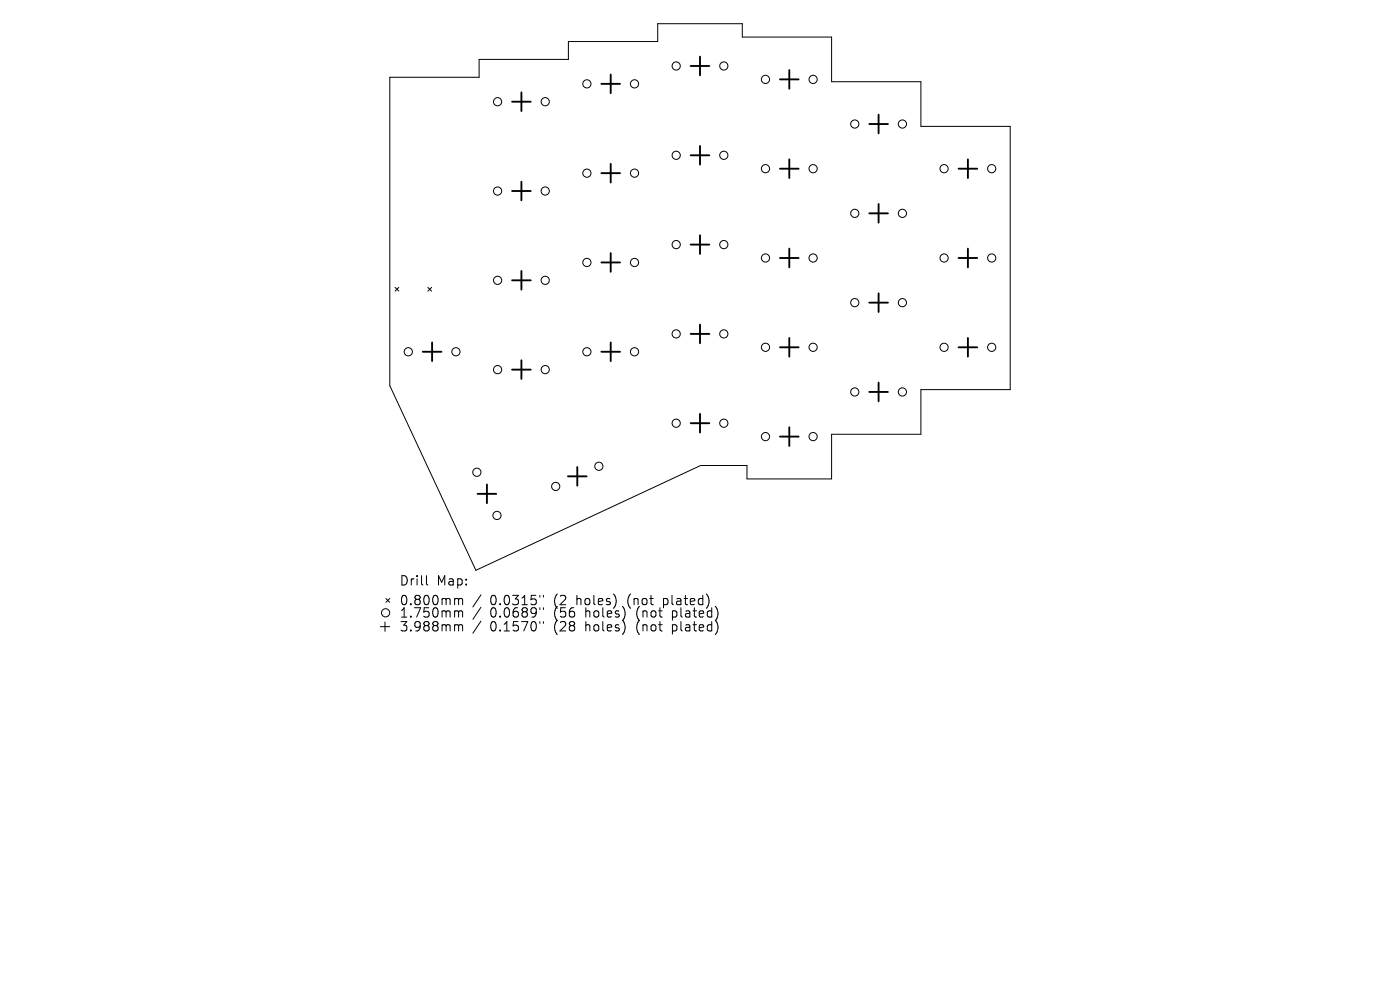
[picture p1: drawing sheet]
<svg xmlns="http://www.w3.org/2000/svg" width="297mm" height="210mm" viewBox="0 0 297 210" stroke-linecap="round" stroke-linejoin="round" font-family="sans-serif">
<defs><g id="words">
<g font-size="2.8">
<text x="84.7" y="124.5">Drill</text>
<text x="92.6" y="124.5">Map:</text>
<text x="84.7" y="128.7">0.800mm</text>
<text x="84.7" y="131.3">1.750mm</text>
<text x="104" y="128.7">0.0315&quot;</text>
<text x="104" y="131.3">0.0689&quot;</text>
<text x="117.6" y="128.7">(2</text>
<text x="117.6" y="131.3">(56</text>
<text x="122.6" y="128.7">holes)</text>
<text x="124.5" y="131.3">holes)</text>
<text x="133.6" y="128.7">(not</text>
<text x="135.5" y="131.3">(not</text>
<text x="141.4" y="128.7">plated)</text>
<text x="143.2" y="131.3">plated)</text>
<text x="84.7" y="134.2">3.988mm</text>
<text x="104" y="134.2">0.1570&quot;</text>
<text x="117.6" y="134.2">(28</text>
<text x="124.5" y="134.2">holes)</text>
<text x="135.5" y="134.2">(not</text>
<text x="143.2" y="134.2">plated)</text>
</g>
</g></defs>
<g fill="none" stroke="#000" stroke-width=".21">
<path d="M82.7 16.4h18.9v-3.8h19v-3.8h18.9v-3.8h18v2.9h18.9v9.4h19v9.5h18.9v55.8h-18.9v9.5h-19v9.5h-17.9v-2.9h-9.9l-47.6 22.3-18.3-39.2zM83.8 61l.8 .8M84.6 61l-.8 .8M90.8 61l.8 .8M91.6 61l-.8 .8M80.7 132.9h2M81.7 131.9v2M81.9 127l.8 .8M82.7 127l-.8 .8M90.5 122.1v1.7l.3 .3M96.7 127h.3l.3 .2M96.7 129.6h.3l.3 .3"/>
<path d="M96.7 132.5h.3l.3 .3M97.3 127.2l.3-.2h.4l.1 1.3M97.3 127.2v1.1M97.3 129.9v1M97.3 132.8v1M97.3 129.9l.3-.3 .4 .1 .1 1.2M97.3 132.8l.3-.3 .4 .1 .1 1.2M102 126.2l-1.7 2.6M102 128.8l-1.7 2.6M102 131.8l-1.7 2.5M114.5 126.3v.4M114.5 128.9v.4"/>
<path d="M114.5 131.9v.3M115.3 126.3v.4M115.3 128.9v.4M115.3 131.9v.3"/>
<circle cx="124.5" cy="17.8" r=".87"/>
<circle cx="134.6" cy="17.8" r=".87"/>
<circle cx="143.4" cy="14" r=".87"/>
<circle cx="153.6" cy="14" r=".87"/>
<circle cx="162.4" cy="16.8" r=".87"/>
<circle cx="172.5" cy="16.8" r=".87"/>
<circle cx="105.6" cy="21.6" r=".87"/>
<circle cx="115.7" cy="21.6" r=".87"/>
<circle cx="124.5" cy="36.7" r=".87"/>
<circle cx="134.6" cy="36.7" r=".87"/>
<circle cx="143.4" cy="32.9" r=".87"/>
<circle cx="153.6" cy="32.9" r=".87"/>
<circle cx="162.4" cy="35.8" r=".87"/>
<circle cx="172.5" cy="35.8" r=".87"/>
<circle cx="181.3" cy="26.3" r=".87"/>
<circle cx="191.4" cy="26.3" r=".87"/>
<circle cx="200.3" cy="35.8" r=".87"/>
<circle cx="210.4" cy="35.8" r=".87"/>
<circle cx="105.6" cy="59.5" r=".87"/>
<circle cx="105.6" cy="40.5" r=".87"/>
<circle cx="115.7" cy="59.5" r=".87"/>
<circle cx="115.7" cy="40.5" r=".87"/>
<circle cx="124.5" cy="55.7" r=".87"/>
<circle cx="134.6" cy="55.7" r=".87"/>
<circle cx="143.4" cy="51.9" r=".87"/>
<circle cx="153.6" cy="51.9" r=".87"/>
<circle cx="162.4" cy="54.7" r=".87"/>
<circle cx="172.5" cy="54.7" r=".87"/>
<circle cx="181.3" cy="45.3" r=".87"/>
<circle cx="191.4" cy="45.3" r=".87"/>
<circle cx="200.3" cy="54.7" r=".87"/>
<circle cx="210.4" cy="54.7" r=".87"/>
<circle cx="86.6" cy="74.6" r=".87"/>
<circle cx="96.7" cy="74.6" r=".87"/>
<circle cx="105.6" cy="78.4" r=".87"/>
<circle cx="115.7" cy="78.4" r=".87"/>
<circle cx="124.5" cy="74.6" r=".87"/>
<circle cx="134.6" cy="74.6" r=".87"/>
<circle cx="143.4" cy="70.8" r=".87"/>
<circle cx="153.6" cy="70.8" r=".87"/>
<circle cx="162.4" cy="73.7" r=".87"/>
<circle cx="172.5" cy="73.7" r=".87"/>
<circle cx="181.3" cy="64.2" r=".87"/>
<circle cx="191.4" cy="64.2" r=".87"/>
<circle cx="200.3" cy="73.7" r=".87"/>
<circle cx="210.4" cy="73.7" r=".87"/>
<circle cx="127" cy="98.9" r=".87"/>
<circle cx="143.4" cy="89.8" r=".87"/>
<circle cx="153.6" cy="89.8" r=".87"/>
<circle cx="162.4" cy="92.6" r=".87"/>
<circle cx="172.5" cy="92.6" r=".87"/>
<circle cx="181.3" cy="83.1" r=".87"/>
<circle cx="191.4" cy="83.1" r=".87"/>
<circle cx="101.2" cy="100.2" r=".87"/>
<circle cx="105.4" cy="109.3" r=".87"/>
<circle cx="117.9" cy="103.2" r=".87"/>
<circle cx="81.8" cy="130" r=".87"/>
</g>
<g fill="none" stroke="#000" stroke-width=".4">
<path d="M110.6 19.6v4M127.6 17.8h3.9M129.6 15.8v4M146.5 14h4M148.5 12v4M165.5 16.8h3.9M167.4 14.9v3.9M108.6 21.6h4M110.6 38.5v4M127.6 36.7h3.9M129.6 34.7v4M146.5 32.9h4"/>
<path d="M148.5 31v3.9M165.5 35.8h3.9M167.4 33.8v4M184.4 26.3h4M186.4 24.3v4M203.3 35.8h4M205.3 33.8v4M108.6 40.5h4M108.6 59.5h4M110.6 57.5v3.9M127.6 55.7h3.9M129.6 53.7v4"/>
<path d="M146.5 51.9h4M148.5 49.9v4M165.5 54.7h3.9M167.4 52.7v4M184.4 45.3h4M186.4 43.3v3.9M203.3 54.7h4M205.3 52.7v4M89.7 74.6h4M91.7 72.6v4M108.6 78.4h4M110.6 76.4v4"/>
<path d="M127.6 74.6h3.9M129.6 72.6v4M146.5 70.8h4M148.5 68.8v4M165.5 73.7h3.9M167.4 71.7v4M184.4 64.2h4M186.4 62.2v4M203.3 73.7h4M205.3 71.7v4M122.5 99.1v3.9M146.5 89.8h4"/>
<path d="M148.5 87.8v4M165.5 92.6h3.9M167.4 90.6v4M184.4 83.1h4M186.4 81.2v3.9M101.3 104.8h4M103.3 102.8v3.9M120.5 101h4"/>
</g>
<use href="#words"/>
</svg>
